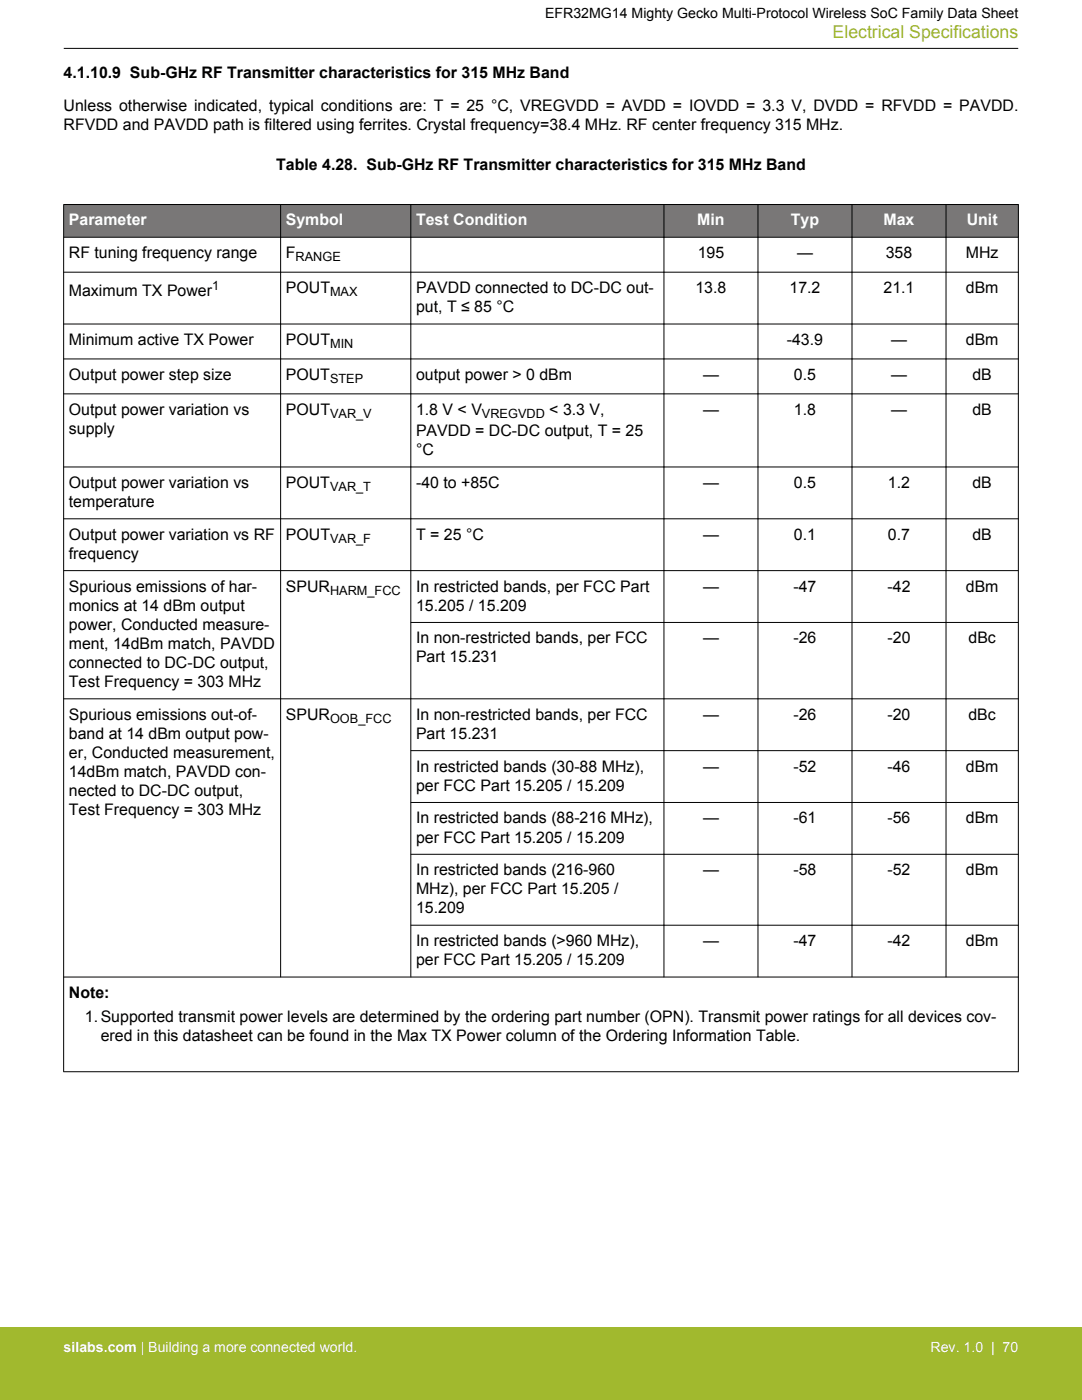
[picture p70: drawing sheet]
<svg xmlns="http://www.w3.org/2000/svg" width="216mm" height="279mm" viewBox="0 0 216 279" stroke-linecap="round" stroke-linejoin="round" font-family="sans-serif">
<defs><g id="words">
<text font-size="3.5" fill="#a1b92e" x="166.1" y="7.5">Electrical Specifications</text>
<g font-size="3.2">
<text x="12.7" y="15.5">4.1.10.9 Sub-GHz RF Transmitter characteristics for 315 MHz Band</text>
<text x="12.7" y="22.2">Unless otherwise indicated, typical conditions are: T = 25 °C, VREGVDD = AVDD = IOVDD = 3.3 V, DVDD = RFVDD = PAVDD.</text>
<text x="12.7" y="26">RFVDD and PAVDD path is filtered using ferrites. Crystal frequency=38.4 MHz. RF center frequency 315 MHz.</text>
<text x="55.1" y="34">Table 4.28. Sub-GHz RF Transmitter characteristics for 315 MHz Band</text>
<text x="13.7" y="51.5">RF tuning frequency range</text>
<text x="57" y="51.5">F</text>
<text x="139.2" y="51.5">195</text>
<text x="159" y="51.5">—</text>
<text x="176.7" y="51.5">358</text>
<text x="192.7" y="51.5">MHz</text>
<text x="13.7" y="59">Maximum TX Power</text>
<text x="57" y="58.5">POUT</text>
<text x="83" y="58.5">PAVDD connected to DC-DC out-</text>
<text x="138.8" y="58.5">13.8</text>
<text x="157.5" y="58.5">17.2</text>
<text x="176.3" y="58.5">21.1</text>
<text x="192.7" y="58.5">dBm</text>
<text x="83" y="62.3">put, T ≤ 85 °C</text>
<text x="13.7" y="68.8">Minimum active TX Power</text>
<text x="57" y="68.8">POUT</text>
<text x="157" y="68.8">-43.9</text>
<text x="177.8" y="68.8">—</text>
<text x="192.7" y="68.8">dBm</text>
<text x="13.7" y="75.8">Output power step size</text>
<text x="57" y="75.8">POUT</text>
<text x="83" y="75.8">output power &gt; 0 dBm</text>
<text x="140.3" y="75.8">—</text>
<text x="158.4" y="75.8">0.5</text>
<text x="177.8" y="75.8">—</text>
<text x="194" y="75.8">dB</text>
<text x="13.7" y="82.8">Output power variation vs</text>
<text x="57" y="82.8">POUT</text>
<text x="83" y="82.8">1.8 V &lt; V</text>
<text x="109.6" y="82.8">&lt; 3.3 V,</text>
<text x="140.3" y="82.8">—</text>
<text x="158.4" y="82.8">1.8</text>
<text x="177.8" y="82.8">—</text>
<text x="194" y="82.8">dB</text>
<text x="13.7" y="86.6">supply</text>
<text x="83" y="87">PAVDD = DC-DC output, T = 25</text>
<text x="83" y="90.8">°C</text>
<text x="13.7" y="97.4">Output power variation vs</text>
<text x="13.7" y="101.2">temperature</text>
<text x="57" y="97.4">POUT</text>
<text x="83" y="97.4">-40 to +85C</text>
<text x="140.3" y="97.4">—</text>
<text x="158.4" y="97.4">0.5</text>
<text x="177.2" y="97.4">1.2</text>
<text x="194" y="97.4">dB</text>
<text x="13.7" y="107.7">Output power variation vs RF</text>
<text x="57" y="107.7">POUT</text>
<text x="83" y="107.7">T = 25 °C</text>
<text x="140.3" y="107.7">—</text>
<text x="158.4" y="107.7">0.1</text>
<text x="177.2" y="107.7">0.7</text>
<text x="194" y="107.7">dB</text>
<text x="13.7" y="111.5">frequency</text>
<text x="13.7" y="118.1">Spurious emissions of har-</text>
<text x="57" y="118.1">SPUR</text>
<text x="83" y="118.1">In restricted bands, per FCC Part</text>
<text x="140.3" y="118.1">—</text>
<text x="158.3" y="118.1">-47</text>
<text x="177.1" y="118.1">-42</text>
<text x="192.7" y="118.1">dBm</text>
<text x="13.7" y="121.9">monics at 14 dBm output</text>
<text x="13.7" y="125.7">power, Conducted measure-</text>
<text x="83" y="121.9">15.205 / 15.209</text>
<text x="13.7" y="129.5">ment, 14dBm match, PAVDD</text>
<text x="83" y="128.4">In non-restricted bands, per FCC</text>
<text x="140.3" y="128.4">—</text>
<text x="158.3" y="128.4">-26</text>
<text x="177.1" y="128.4">-20</text>
<text x="193.2" y="128.4">dBc</text>
<text x="13.7" y="133.3">connected to DC-DC output,</text>
<text x="13.7" y="137.1">Test Frequency = 303 MHz</text>
<text x="83" y="132.2">Part 15.231</text>
<text x="13.7" y="143.6">Spurious emissions out-of-</text>
<text x="57" y="143.6">SPUR</text>
<text x="83" y="143.6">In non-restricted bands, per FCC</text>
<text x="140.3" y="143.6">—</text>
<text x="158.3" y="143.6">-26</text>
<text x="177.1" y="143.6">-20</text>
<text x="193.2" y="143.6">dBc</text>
<text x="13.7" y="147.5">band at 14 dBm output pow-</text>
<text x="83" y="147.5">Part 15.231</text>
<text x="13.7" y="151.3">er, Conducted measurement,</text>
<text x="13.7" y="155.1">14dBm match, PAVDD con-</text>
<text x="83" y="154">In restricted bands (30-88 MHz),</text>
<text x="140.3" y="154">—</text>
<text x="158.3" y="154">-52</text>
<text x="177.1" y="154">-46</text>
<text x="192.7" y="154">dBm</text>
<text x="13.7" y="158.9">nected to DC-DC output,</text>
<text x="83" y="157.8">per FCC Part 15.205 / 15.209</text>
<text x="13.7" y="162.7">Test Frequency = 303 MHz</text>
<text x="83" y="164.3">In restricted bands (88-216 MHz),</text>
<text x="140.3" y="164.3">—</text>
<text x="158.3" y="164.3">-61</text>
<text x="177.1" y="164.3">-56</text>
<text x="192.7" y="164.3">dBm</text>
<text x="83" y="168.1">per FCC Part 15.205 / 15.209</text>
<text x="83" y="174.7">In restricted bands (216-960</text>
<text x="83" y="178.5">MHz), per FCC Part 15.205 /</text>
<text x="140.3" y="174.7">—</text>
<text x="158.3" y="174.7">-58</text>
<text x="177.1" y="174.7">-52</text>
<text x="192.7" y="174.7">dBm</text>
<text x="83" y="182.3">15.209</text>
<text x="83" y="188.8">In restricted bands (&gt;960 MHz),</text>
<text x="140.3" y="188.8">—</text>
<text x="158.3" y="188.8">-47</text>
<text x="177.1" y="188.8">-42</text>
<text x="192.7" y="188.8">dBm</text>
<text x="83" y="192.6">per FCC Part 15.205 / 15.209</text>
<text x="13.7" y="199.2">Note:</text>
<text x="16.9" y="203.9">1.Supported transmit power levels are determined by the ordering part number (OPN). Transmit power ratings for all devices cov-</text>
<text x="20.1" y="207.7">ered in this datasheet can be found in the Max TX Power column of the Ordering Information Table.</text>
</g>
<g font-size="3.2" fill="#fff">
<text x="13.7" y="45">Parameter</text>
<text x="57" y="45">Symbol</text>
<text x="83" y="45">Test Condition</text>
<text x="139.1" y="45">Min</text>
<text x="157.8" y="45">Typ</text>
<text x="176.3" y="45">Max</text>
<text x="192.9" y="45">Unit</text>
</g>
<text font-size="2.8" x="108.8" y="3.5">EFR32MG14 Mighty Gecko Multi-Protocol Wireless SoC Family Data Sheet</text>
<g font-size="2.8" fill="#fff">
<text x="12.7" y="269.9">silabs.com | Building a more connected world.</text>
<text x="185.7" y="269.9">Rev. 1.0 | 70</text>
</g>
<g font-size="2.5">
<text x="59" y="52.2">RANGE</text>
<text x="42.3" y="57.9">1</text>
<text x="65.9" y="59.1">MAX</text>
<text x="65.9" y="69.5">MIN</text>
<text x="65.9" y="76.5">STEP</text>
<text x="65.9" y="83.4">VAR_V</text>
<text x="96.2" y="83.4">VREGVDD</text>
<text x="65.9" y="98">VAR_T</text>
<text x="65.9" y="108.4">VAR_F</text>
<text x="65.9" y="118.7">HARM_FCC</text>
<text x="65.9" y="144.3">OOB_FCC</text>
</g>
</g></defs>
<g fill="#797777">
<path d="M12.7 40.8h190.5v6.6h-190.5z" fill-rule="evenodd"/>
<path d="M12.7 40.8h190.5v6.6h-190.5z" fill-rule="evenodd"/>
</g>
<g fill="none" stroke="#000" stroke-width=".2">
<path d="M12.7 9.7h190.5M12.7 40.8h190.5M12.7 47.4h190.5M12.7 54.3h190.5M12.7 40.8v173.1M56 40.8v154.2M82 40.8v154.2M132.5 40.8v154.2M151.2 40.8v154.2M170 40.8v154.2M188.8 40.8v154.2M203.2 40.8v173.1"/>
<path d="M12.7 64.7h190.5M12.7 71.6h190.5M12.7 78.6h190.5M12.7 93.2h190.5M12.7 103.5h190.5M12.7 113.9h190.5M12.7 139.5h190.5M81.9 124.2h121.3M81.9 149.8h121.3M81.9 160.2h121.3M81.9 170.5h121.3M12.7 195h190.5"/>
<path d="M81.9 184.6h121.3M12.7 213.9h190.5"/>
</g>
<path d="M0 264.9h215.9v14.5h-215.9z" fill="#a1b92e"/>
<use href="#words"/>
</svg>
